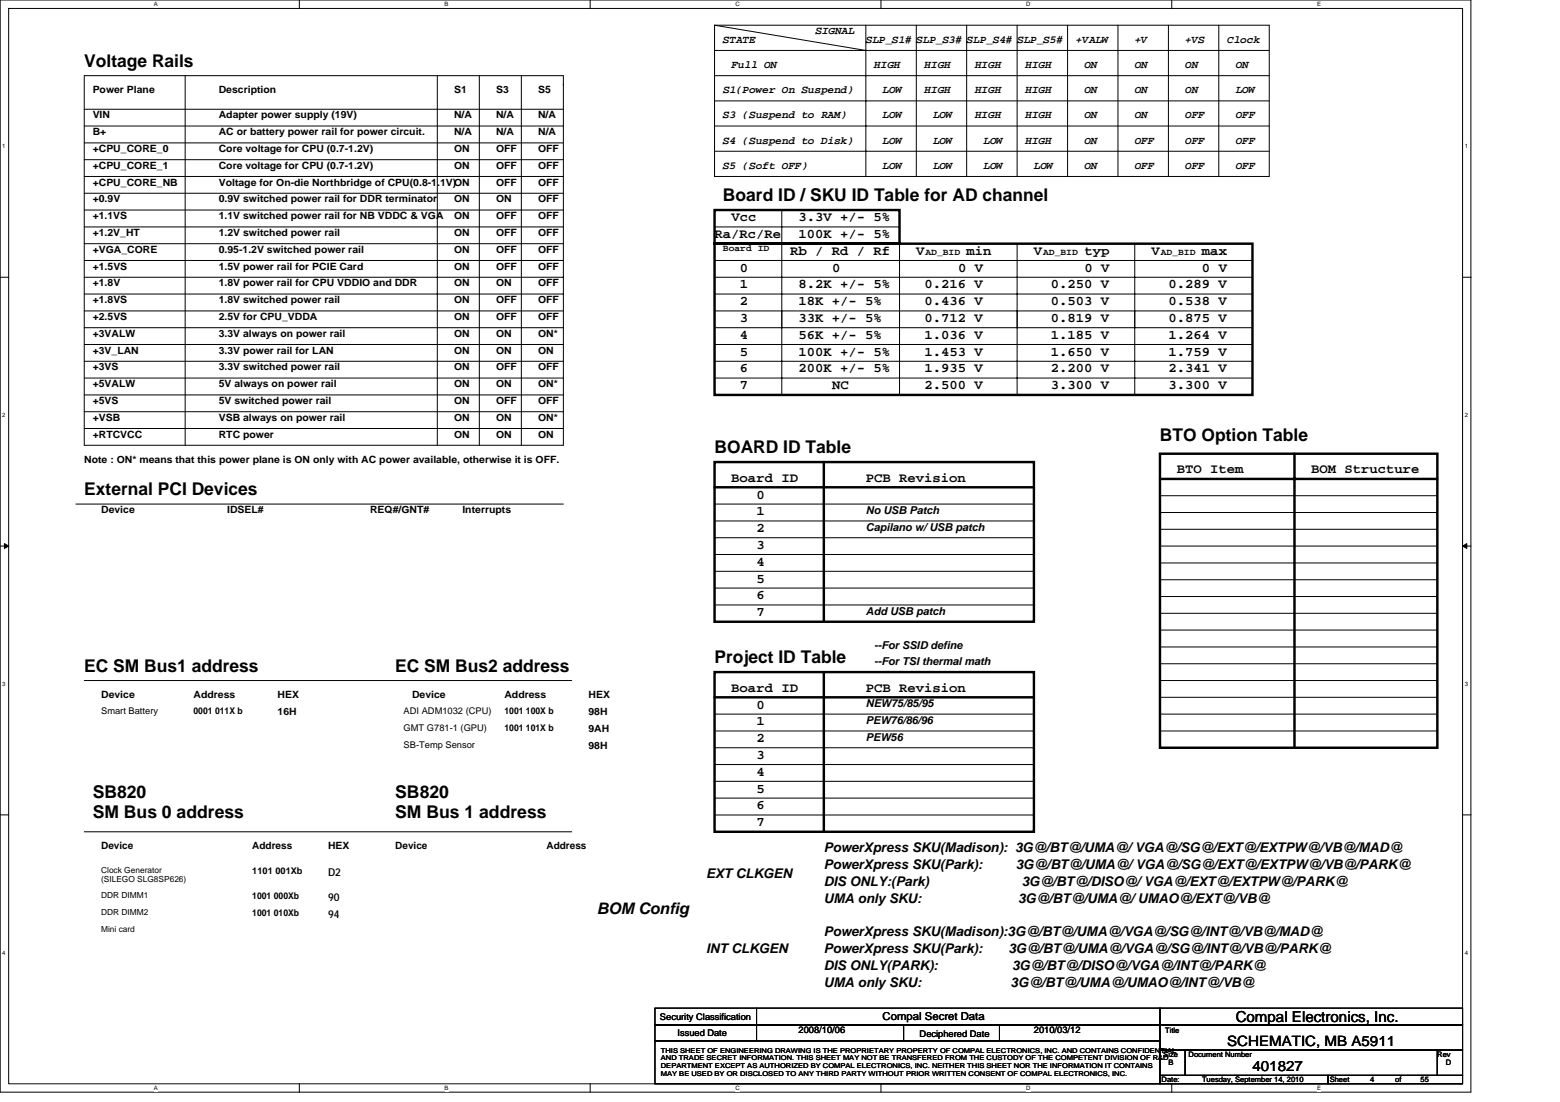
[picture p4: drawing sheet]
<svg xmlns="http://www.w3.org/2000/svg" width="297mm" height="210mm" viewBox="0 0 297 210" stroke-linecap="round" stroke-linejoin="round" font-family="sans-serif">
<defs><g id="words">
<g font-size="3.3">
<text x="16" y="12.7">Voltage Rails</text>
<text x="137.7" y="38.3">Board ID / SKU ID Table for AD channel</text>
<text x="220.9" y="83.9">BTO Option Table</text>
<text x="136.1" y="86.3">BOARD ID Table</text>
<text x="16" y="94.3">External PCI Devices</text>
<text x="16" y="127.9">EC SM Bus1 address</text>
<text x="75.3" y="127.9">EC SM Bus2 address</text>
<text x="136.1" y="126.3">Project ID Table</text>
<text x="17.6" y="151.9">SB820</text>
<text x="17.6" y="155.8">SM Bus 0 address</text>
<text x="75.3" y="151.9">SB820</text>
<text x="75.3" y="155.8">SM Bus 1 address</text>
</g>
<text font-size="3" x="113.7" y="174">BOM Config</text>
<text font-size="2.9" x="235.3" y="194.6">Compal Electronics, Inc.</text>
<g font-size="2.7">
<text x="233.7" y="199.3">SCHEMATIC, MB A5911</text>
<text x="238.5" y="204.1">401827</text>
</g>
<g font-size="2.5">
<text x="136.1" y="45.4">Ra/Rc/Re</text>
<text x="139.3" y="42.1">Vcc</text>
<text x="152.1" y="42.1">3.3V +/- 5%</text>
<text x="152.1" y="45.4">100K +/- 5%</text>
<text x="140.9" y="51.8">0</text>
<text x="150.5" y="48.6">Rb / Rd / Rf</text>
<text x="158.5" y="51.8">0</text>
<text x="174.5" y="48.6">V</text>
<text x="182.5" y="51.8">0 V</text>
<text x="184.1" y="48.6">min</text>
<text x="196.9" y="48.6">V</text>
<text x="206.5" y="48.6">typ</text>
<text x="206.5" y="51.7">0 V</text>
<text x="219.3" y="48.6">V</text>
<text x="228.9" y="48.6">max</text>
<text x="228.9" y="51.7">0 V</text>
<text x="140.9" y="54.9">1</text>
<text x="140.9" y="58.1">2</text>
<text x="152.1" y="54.9">8.2K +/- 5%</text>
<text x="152.1" y="58.1">18K +/- 5%</text>
<text x="176.1" y="54.9">0.216 V</text>
<text x="176.1" y="58.1">0.436 V</text>
<text x="200.1" y="54.9">0.250 V</text>
<text x="200.1" y="58.1">0.503 V</text>
<text x="222.5" y="54.9">0.289 V</text>
<text x="222.5" y="58.1">0.538 V</text>
<text x="140.9" y="61.4">3</text>
<text x="140.9" y="64.6">4</text>
<text x="152.1" y="61.4">33K +/- 5%</text>
<text x="152.1" y="64.6">56K +/- 5%</text>
<text x="176.1" y="64.6">1.036 V</text>
<text x="176.1" y="61.4">0.712 V</text>
<text x="200.1" y="64.6">1.185 V</text>
<text x="200.1" y="61.4">0.819 V</text>
<text x="222.5" y="64.6">1.264 V</text>
<text x="222.5" y="61.4">0.875 V</text>
<text x="140.9" y="67.8">5</text>
<text x="140.9" y="70.9">6</text>
<text x="152.1" y="67.8">100K +/- 5%</text>
<text x="152.1" y="70.9">200K +/- 5%</text>
<text x="176.1" y="67.8">1.453 V</text>
<text x="176.1" y="70.9">1.935 V</text>
<text x="200.1" y="67.8">1.650 V</text>
<text x="200.1" y="70.9">2.200 V</text>
<text x="222.5" y="67.8">1.759 V</text>
<text x="222.5" y="70.9">2.341 V</text>
<text x="140.9" y="74.1">7</text>
<text x="158.5" y="74.1">NC</text>
<text x="176.1" y="74.1">2.500 V</text>
<text x="200.1" y="74.1">3.300 V</text>
<text x="222.5" y="74.1">3.300 V</text>
<text x="139.3" y="91.8">Board ID</text>
<text x="144.1" y="95">0</text>
<text x="164.9" y="91.8">PCB Revision</text>
<text x="224.1" y="90.1">BTO Item</text>
<text x="249.7" y="90.1">BOM Structure</text>
<text x="144.1" y="98.1">1</text>
<text x="144.1" y="101.4">2</text>
<text x="144.1" y="104.6">3</text>
<text x="144.1" y="107.8">4</text>
<text x="144.1" y="111">5</text>
<text x="144.1" y="114.1">6</text>
<text x="144.1" y="117.4">7</text>
<text x="139.3" y="131.8">Board ID</text>
<text x="164.9" y="131.8">PCB Revision</text>
<text x="144.1" y="135">0</text>
<text x="144.1" y="138.2">1</text>
<text x="144.1" y="141.4">2</text>
<text x="144.1" y="144.6">3</text>
<text x="144.1" y="147.8">4</text>
<text x="144.1" y="151">5</text>
<text x="144.1" y="154.2">6</text>
<text x="144.1" y="157.4">7</text>
<text x="134.5" y="167.2">EXT CLKGEN</text>
<text x="156.9" y="165.6">PowerXpress SKU(Park):</text>
<text x="156.9" y="162.3">PowerXpress SKU(Madison): 3G@/BT@/UMA@/ VGA@/SG@/EXT@/EXTPW@/VB@/MAD@</text>
<text x="193.4" y="165.6">3G@/BT@/UMA@/ VGA@/SG@/EXT@/EXTPW@/VB@/PARK@</text>
<text x="156.9" y="168.8">DIS ONLY:(Park)</text>
<text x="156.9" y="172">UMA only SKU:</text>
<text x="193.8" y="172">3G@/BT@/UMA@/ UMAO@/EXT@/VB@</text>
<text x="194.6" y="168.8">3G@/BT@/DISO@/ VGA@/EXT@/EXTPW@/PARK@</text>
<text x="156.9" y="178.4">PowerXpress SKU(Madison):3G@/BT@/UMA@/VGA@/SG@/INT@/VB@/MAD@</text>
<text x="134.5" y="181.6">INT CLKGEN</text>
<text x="156.9" y="184.8">DIS ONLY(PARK):</text>
<text x="156.9" y="181.6">PowerXpress SKU(Park):</text>
<text x="192" y="181.6">3G@/BT@/UMA@/VGA@/SG@/INT@/VB@/PARK@</text>
<text x="192.7" y="184.8">3G@/BT@/DISO@/VGA@/INT@/PARK@</text>
<text x="156.9" y="188">UMA only SKU:</text>
<text x="192.4" y="188">3G@/BT@/UMA@/UMAO@/INT@/VB@</text>
</g>
<g font-size="2.1">
<text x="137.7" y="8.2">STATE</text>
<text x="155.3" y="6.6">SIGNAL</text>
<text x="164.9" y="8.2">SLP_S1# SLP_S3#</text>
<text x="184.1" y="8.2">SLP_S4#</text>
<text x="193.7" y="8.2">SLP_S5#</text>
<text x="204.9" y="8.2">+VALW</text>
<text x="216.1" y="8.2">+V</text>
<text x="225.7" y="8.2">+VS</text>
<text x="233.7" y="8.2">Clock</text>
<text x="137.7" y="17.8">S1(Power On Suspend)</text>
<text x="139.3" y="13">Full ON</text>
<text x="166.5" y="13">HIGH</text>
<text x="168.1" y="17.8">LOW</text>
<text x="176.1" y="13">HIGH</text>
<text x="176.1" y="17.8">HIGH</text>
<text x="185.7" y="13">HIGH</text>
<text x="185.7" y="17.8">HIGH</text>
<text x="195.3" y="13">HIGH</text>
<text x="195.3" y="17.8">HIGH</text>
<text x="206.5" y="13">ON</text>
<text x="206.5" y="17.8">ON</text>
<text x="216.1" y="13">ON</text>
<text x="216.1" y="17.8">ON</text>
<text x="225.7" y="13">ON</text>
<text x="225.7" y="17.8">ON</text>
<text x="235.3" y="13">ON</text>
<text x="235.3" y="17.8">LOW</text>
<text x="137.7" y="22.6">S3 (Suspend to RAM)</text>
<text x="168.1" y="22.6">LOW</text>
<text x="177.7" y="22.6">LOW</text>
<text x="185.7" y="22.6">HIGH</text>
<text x="195.3" y="22.6">HIGH</text>
<text x="206.5" y="22.6">ON</text>
<text x="216.1" y="22.6">ON</text>
<text x="225.7" y="22.6">OFF</text>
<text x="235.3" y="22.6">OFF</text>
<text x="137.7" y="27.4">S4 (Suspend to Disk)</text>
<text x="168.1" y="27.4">LOW</text>
<text x="177.7" y="27.4">LOW</text>
<text x="187.3" y="27.4">LOW</text>
<text x="195.3" y="27.4">HIGH</text>
<text x="206.5" y="27.4">ON</text>
<text x="216.1" y="27.4">OFF</text>
<text x="225.7" y="27.4">OFF</text>
<text x="235.3" y="27.4">OFF</text>
<text x="137.7" y="32.2">S5 (Soft OFF)</text>
<text x="168.1" y="32.2">LOW</text>
<text x="177.7" y="32.2">LOW</text>
<text x="187.3" y="32.2">LOW</text>
<text x="196.9" y="32.2">LOW</text>
<text x="206.5" y="32.2">ON</text>
<text x="216.1" y="32.2">OFF</text>
<text x="225.7" y="32.2">OFF</text>
<text x="235.3" y="32.2">OFF</text>
<text x="164.9" y="97.9">No USB Patch</text>
<text x="164.9" y="101.1">Capilano w/ USB patch</text>
<text x="164.9" y="117.1">Add USB patch</text>
<text x="166.5" y="123.5">--For SSID define</text>
<text x="166.5" y="126.7">--For TSI thermal math</text>
<text x="164.9" y="134.7">NEW75/85/95</text>
<text x="164.9" y="137.9">PEW76/86/96</text>
<text x="164.9" y="141.1">PEW56</text>
<text x="62.5" y="166.8">D2</text>
<text x="62.5" y="171.6">90</text>
<text x="62.5" y="174.8">94</text>
<text x="168.1" y="194.4">Compal Secret Data</text>
</g>
<g font-size="1.9">
<text x="17.6" y="17.8">Power Plane</text>
<text x="41.7" y="17.8">Description</text>
<text x="86.5" y="17.8">S1</text>
<text x="94.5" y="17.8">S3</text>
<text x="102.5" y="17.8">S5</text>
<text x="17.6" y="22.6">VIN</text>
<text x="41.7" y="22.6">Adapter power supply (19V)</text>
<text x="86.5" y="22.6">N/A</text>
<text x="94.5" y="22.6">N/A</text>
<text x="102.5" y="22.6">N/A</text>
<text x="17.6" y="29">+CPU_CORE_0</text>
<text x="17.6" y="25.8">B+</text>
<text x="41.7" y="25.8">AC or battery power rail for power circuit.</text>
<text x="41.7" y="29">Core voltage for CPU (0.7-1.2V)</text>
<text x="86.5" y="25.8">N/A</text>
<text x="86.5" y="29">ON</text>
<text x="94.5" y="25.8">N/A</text>
<text x="94.5" y="29">OFF</text>
<text x="102.5" y="25.8">N/A</text>
<text x="102.5" y="29">OFF</text>
<text x="17.6" y="32.2">+CPU_CORE_1</text>
<text x="17.6" y="35.4">+CPU_CORE_NB</text>
<text x="41.6" y="32.2">Core voltage for CPU (0.7-1.2V)</text>
<text x="41.7" y="35.4">Voltage for On-die Northbridge of CPU(0.8-1.1V)ON</text>
<text x="86.5" y="32.2">ON</text>
<text x="94.5" y="32.2">OFF</text>
<text x="94.5" y="35.4">OFF</text>
<text x="102.5" y="32.2">OFF</text>
<text x="102.5" y="35.4">OFF</text>
<text x="17.6" y="41.8">+1.1VS</text>
<text x="17.7" y="38.6">+0.9V</text>
<text x="41.7" y="41.8">1.1V switched power rail for NB VDDC &amp; VGA</text>
<text x="41.7" y="38.6">0.9V switched power rail for DDR terminator</text>
<text x="86.5" y="41.8">ON</text>
<text x="86.5" y="38.6">ON</text>
<text x="94.5" y="41.8">OFF</text>
<text x="94.5" y="38.6">ON</text>
<text x="102.5" y="41.8">OFF</text>
<text x="102.5" y="38.6">OFF</text>
<text x="17.6" y="45">+1.2V_HT</text>
<text x="41.7" y="45">1.2V switched power rail</text>
<text x="86.5" y="45">ON</text>
<text x="94.5" y="45">OFF</text>
<text x="102.5" y="45">OFF</text>
<text x="17.7" y="48.2">+VGA_CORE</text>
<text x="17.7" y="51.4">+1.5VS</text>
<text x="41.7" y="51.4">1.5V power rail for PCIE Card</text>
<text x="41.7" y="48.2">0.95-1.2V switched power rail</text>
<text x="86.5" y="48.2">ON</text>
<text x="86.5" y="51.4">ON</text>
<text x="94.5" y="48.2">OFF</text>
<text x="94.5" y="51.4">OFF</text>
<text x="102.5" y="48.2">OFF</text>
<text x="102.5" y="51.4">OFF</text>
<text x="17.7" y="57.8">+1.8VS</text>
<text x="17.7" y="54.6">+1.8V</text>
<text x="41.7" y="57.8">1.8V switched power rail</text>
<text x="41.7" y="54.6">1.8V power rail for CPU VDDIO and DDR</text>
<text x="86.5" y="54.6">ON</text>
<text x="86.5" y="57.8">ON</text>
<text x="94.5" y="54.6">ON</text>
<text x="94.5" y="57.8">OFF</text>
<text x="102.5" y="57.8">OFF</text>
<text x="102.5" y="54.6">OFF</text>
<text x="17.7" y="61">+2.5VS</text>
<text x="17.7" y="64.2">+3VALW</text>
<text x="41.7" y="61">2.5V for CPU_VDDA</text>
<text x="41.7" y="64.2">3.3V always on power rail</text>
<text x="86.5" y="64.2">ON</text>
<text x="86.5" y="61">ON</text>
<text x="94.5" y="64.2">ON</text>
<text x="94.5" y="61">OFF</text>
<text x="102.5" y="64.2">ON*</text>
<text x="102.5" y="61">OFF</text>
<text x="17.6" y="67.4">+3V_LAN</text>
<text x="17.7" y="70.6">+3VS</text>
<text x="41.7" y="67.4">3.3V power rail for LAN</text>
<text x="41.7" y="70.6">3.3V switched power rail</text>
<text x="86.5" y="67.4">ON</text>
<text x="86.5" y="70.6">ON</text>
<text x="94.5" y="67.4">ON</text>
<text x="94.5" y="70.6">OFF</text>
<text x="102.5" y="67.4">ON</text>
<text x="102.5" y="70.6">OFF</text>
<text x="17.7" y="77">+5VS</text>
<text x="17.7" y="73.8">+5VALW</text>
<text x="41.7" y="73.8">5V always on power rail</text>
<text x="41.7" y="77">5V switched power rail</text>
<text x="86.5" y="73.8">ON</text>
<text x="86.5" y="77">ON</text>
<text x="94.5" y="77">OFF</text>
<text x="94.5" y="73.8">ON</text>
<text x="102.5" y="77">OFF</text>
<text x="102.5" y="73.8">ON*</text>
<text x="17.7" y="83.4">+RTCVCC</text>
<text x="17.7" y="80.2">+VSB</text>
<text x="41.7" y="83.4">RTC power</text>
<text x="41.7" y="80.2">VSB always on power rail</text>
<text x="86.5" y="80.2">ON</text>
<text x="86.5" y="83.4">ON</text>
<text x="94.5" y="83.4">ON</text>
<text x="94.5" y="80.2">ON</text>
<text x="102.5" y="83.4">ON</text>
<text x="102.5" y="80.2">ON*</text>
<text x="16" y="88.2">Note : ON* means that this power plane is ON only with AC power available, otherwise it is OFF.</text>
<text x="19.3" y="97.8">Device</text>
<text x="43.3" y="97.8">IDSEL#</text>
<text x="70.5" y="97.8">REQ#/GNT#</text>
<text x="88" y="97.8">Interrupts</text>
<text x="19.3" y="133">Device</text>
<text x="36.8" y="133">Address</text>
<text x="52.8" y="136.2">16H</text>
<text x="52.8" y="133">HEX</text>
<text x="78.5" y="133">Device</text>
<text x="96" y="133">Address</text>
<text x="112.1" y="133">HEX</text>
<text x="112.1" y="136.2">98H</text>
<text x="112.1" y="139.4">9AH</text>
<text x="112.1" y="142.6">98H</text>
<text x="19.3" y="161.8">Device</text>
<text x="48" y="161.8">Address</text>
<text x="62.5" y="161.8">HEX</text>
<text x="75.3" y="161.8">Device</text>
<text x="104" y="161.8">Address</text>
</g>
<g font-size="1.8">
<text x="137.7" y="47.8">Board ID</text>
<text x="176.2" y="48.6">AD_BID</text>
<text x="198.6" y="48.6">AD_BID</text>
<text x="221" y="48.6">AD_BID</text>
<text x="19.3" y="136">Smart Battery</text>
<text x="36.8" y="136.1">0001 011X b</text>
<text x="76.9" y="136">ADI ADM1032 (CPU)</text>
<text x="96.1" y="136.1">1001 100X b</text>
<text x="76.9" y="139.2">GMT G781-1 (GPU)</text>
<text x="76.9" y="142.4">SB-Temp Sensor</text>
<text x="96.1" y="139.3">1001 101X b</text>
<text x="48" y="166.5">1101 001Xb</text>
<text x="48" y="171.3">1001 000Xb</text>
<text x="48" y="174.5">1001 010Xb</text>
<text x="125.7" y="194.2">Security Classification</text>
<text x="129" y="197.3">Issued Date</text>
<text x="152.1" y="196.8">2008/10/06</text>
<text x="175.1" y="197.4">Deciphered Date</text>
<text x="196.9" y="196.8">2010/03/12</text>
</g>
<g font-size="1.6">
<text x="19.3" y="166.2">Clock Generator</text>
<text x="19.3" y="171">DDR DIMM1</text>
<text x="19.3" y="168">(SILEGO SLG8SP626)</text>
<text x="19.3" y="174.2">DDR DIMM2</text>
<text x="19.3" y="177.4">Mini card</text>
</g>
<g font-size="1.4">
<text x="221.8" y="196.7">Title</text>
<text x="221.5" y="201.3">Size</text>
<text x="222.5" y="202.9">B</text>
<text x="226.3" y="201.3">Document Number</text>
<text x="273.7" y="201.3">Rev</text>
<text x="275.3" y="202.9">D</text>
<text x="221.2" y="206.1">Date:</text>
<text x="228.9" y="206.1">Tuesday, September 14, 2010</text>
<text x="253.2" y="206.1">Sheet</text>
<text x="260.9" y="206.1">4</text>
<text x="265.7" y="206.1">of</text>
<text x="270.5" y="206.1">55</text>
</g>
<g font-size="1.3">
<text x="125.8" y="200.5">THIS SHEET OF ENGINEERING DRAWING IS THE PROPRIETARY PROPERTY OF COMPAL ELECTRONICS, INC. AND CONTAINS CONFIDENTIAL</text>
<text x="125.8" y="202">AND TRADE SECRET INFORMATION. THIS SHEET MAY NOT BE TRANSFERED FROM THE CUSTODY OF THE COMPETENT DIVISION OF R&amp;D</text>
<text x="125.8" y="203.5">DEPARTMENT EXCEPT AS AUTHORIZED BY COMPAL ELECTRONICS, INC. NEITHER THIS SHEET NOR THE INFORMATION IT CONTAINS</text>
<text x="125.8" y="204.9">MAY BE USED BY OR DISCLOSED TO ANY THIRD PARTY WITHOUT PRIOR WRITTEN CONSENT OF COMPAL ELECTRONICS, INC.</text>
</g>
<g font-size="1.1">
<text x="29.3" y="1.2">A</text>
<text x="84.7" y="1.2">B</text>
<text x="140" y="1.2">C</text>
<text x="195.4" y="1.2">D</text>
<text x="250.8" y="1.2">E</text>
<text x=".4" y="28.2">1</text>
<text x="278.9" y="28.2">1</text>
<text x=".4" y="79.4">2</text>
<text x="278.9" y="79.4">2</text>
<text x=".4" y="130.6">3</text>
<text x="278.9" y="130.6">3</text>
<text x=".4" y="181.8">4</text>
<text x="278.9" y="181.8">4</text>
<text x="29.3" y="207.6">A</text>
<text x="84.7" y="207.6">B</text>
<text x="140" y="207.6">C</text>
<text x="195.4" y="207.6">D</text>
<text x="250.8" y="207.6">E</text>
</g>
</g></defs>
<path d="M0 0h280.1v208h-280.1zM1.6 1.6h276.9v204.8h-276.9z" fill="none" stroke="#000" stroke-width=".19"/>
<g fill="#fff">
<path d="M29.3 .2h.8v1.2h-.8z"/>
<path d="M29.3 206.6h.8v1.3h-.8z"/>
</g>
<path d="M57 0v1.6M57 206.4v1.6" fill="none" stroke="#000" stroke-width=".19"/>
<g fill="#fff">
<path d="M84.7 .2h.7v1.2h-.7z"/>
<path d="M84.7 206.6h.7v1.3h-.7z"/>
</g>
<path d="M112.4 0v1.6M112.4 206.4v1.6" fill="none" stroke="#000" stroke-width=".19"/>
<g fill="#fff">
<path d="M140 .2h.8v1.2h-.8z"/>
<path d="M140 206.6h.8v1.3h-.8z"/>
</g>
<path d="M167.7 0v1.6M167.7 206.4v1.6" fill="none" stroke="#000" stroke-width=".19"/>
<g fill="#fff">
<path d="M195.4 .2h.8v1.2h-.8z"/>
<path d="M195.4 206.6h.8v1.3h-.8z"/>
</g>
<path d="M223.1 0v1.6M223.1 206.4v1.6" fill="none" stroke="#000" stroke-width=".19"/>
<g fill="#fff">
<path d="M250.8 .2h.7v1.2h-.7z"/>
<path d="M250.8 206.6h.7v1.3h-.7z"/>
<path d="M.4 27.2h.7v1.3h-.7z"/>
<path d="M278.9 27.2h.6v1.3h-.6z"/>
<path d="M.4 78.4h.7v1.3h-.7z"/>
<path d="M278.9 78.4h.6v1.3h-.6z"/>
</g>
<path d="M0 52.8h1.6M278.5 52.8h1.6" fill="none" stroke="#000" stroke-width=".19"/>
<g fill="#fff">
<path d="M.4 129.6h.7v1.3h-.7z"/>
<path d="M278.9 129.6h.6v1.3h-.6z"/>
</g>
<path d="M0 104h1.6M278.5 104h1.6" fill="none" stroke="#000" stroke-width=".19"/>
<path d="M.8 103.5l.8 .5-.8 .5zM278.5 104l.8-.5v1z" fill="#000" stroke="#000" stroke-width=".19"/>
<g fill="#fff">
<path d="M.4 180.8h.7v1.3h-.7z"/>
<path d="M278.9 180.8h.6v1.3h-.6z"/>
</g>
<g fill="none" stroke="#000" stroke-width=".19">
<path d="M16 14.4h91.3v70.4h-91.3zM35.3 14.4v70.4M83.3 14.4v70.4M91.3 14.4v70.4M99.3 14.4v70.4M107.3 16h.1M136.1 4.8h105.6v28.8h-105.6zM136.1 9.6h105.6M136.1 14.4h105.6M136.1 19.2h105.6M136.1 4.8l28.8 4.8M164.9 4.8v28.8"/>
<path d="M174.5 4.8v28.8M184.1 4.8v28.8M193.7 4.8v28.8M203.3 4.8v28.8M212.9 4.8v28.8M222.5 4.8v28.8M232.1 4.8v28.8M16 24h91.3M16 20.8h91.3M16 30.4h91.3M16 33.6h91.3M16 27.2h91.3"/>
<path d="M16 36.8h91.3M136.1 24h105.6M136.1 28.8h105.6M16 43.2h91.3M16 49.6h91.3M16 52.8h91.3M16 56h91.3M16 59.2h91.3M16 46.4h91.3M16 40h91.3M136.1 43.2h35.2M136.1 49.6h102.4"/>
<path d="M136.1 52.8h102.4M136.1 56h102.4M136.1 59.2h102.4M148.9 40v35.2M171.3 46.4v28.8M193.7 46.4v28.8M216.1 46.4v28.8M16 62.4h91.3M16 65.6h91.3M16 68.8h91.3M16 72h91.3M16 75.2h91.3"/>
<path d="M16 78.4h91.3M136.1 62.4h102.4M136.1 65.6h102.4M136.1 68.8h102.4M136.1 72h102.4M14.5 96h92.8M16 81.6h91.3M136.1 96h60.8M136.1 99.2h60.8M220.9 94.4h52.8M220.9 97.6h52.8M136.1 115.2h60.8"/>
<path d="M136.1 112h60.8M136.1 105.6h60.8M136.1 108.8h60.8M136.1 102.4h60.8M220.9 100.8h52.8M220.9 104h52.8M220.9 107.2h52.8M220.9 110.4h52.8M220.9 113.6h52.8M220.9 116.8h52.8M16 129.6h92.9M136.1 136h60.8"/>
<path d="M136.1 139.2h60.8M220.9 129.6h52.8M220.9 123.2h52.8M220.9 120h52.8M220.9 126.4h52.8M220.9 132.8h52.8M220.9 136h52.8M220.9 139.2h52.8M0 155.2h1.6M16 158.4h92.9M136.1 155.2h60.8M136.1 152h60.8"/>
<path d="M136.1 145.6h60.8M136.1 148.8h60.8M136.1 142.4h60.8M278.5 155.2h1.6M124.7 192h96.2v3.2h-96.2zM124.7 195.2h96.2v3.1h-96.2zM124.7 198.3h96.2v8.1h-96.2zM144.1 192v6.3M172.1 195.2v3.1M190.3 195.2v3.1M220.9 192h57.6v3.2h-57.6zM220.9 195.2h57.6v4.8h-57.6z"/>
<path d="M220.9 204.8h32v1.6h-32zM220.9 200h4.8v4.8h-4.8zM225.7 200h48v4.8h-48zM252.9 204.8h25.6v1.6h-25.6zM273.7 200h4.8v4.8h-4.8z"/>
</g>
<path d="M136.1 46.4h102.4v28.8h-102.4zM136.1 40h35.2v6.4h-35.2zM136.1 92.8h60.8M136.1 88h60.8v30.4h-60.8zM156.9 88v30.4M220.9 86.4h52.8v56h-52.8zM220.9 91.2h52.8M246.5 86.4v56M136.1 132.8h60.8M136.1 128h60.8v30.4h-60.8zM156.9 128v30.4" fill="none" stroke="#000" stroke-width=".47"/>
<use href="#words"/>
</svg>
